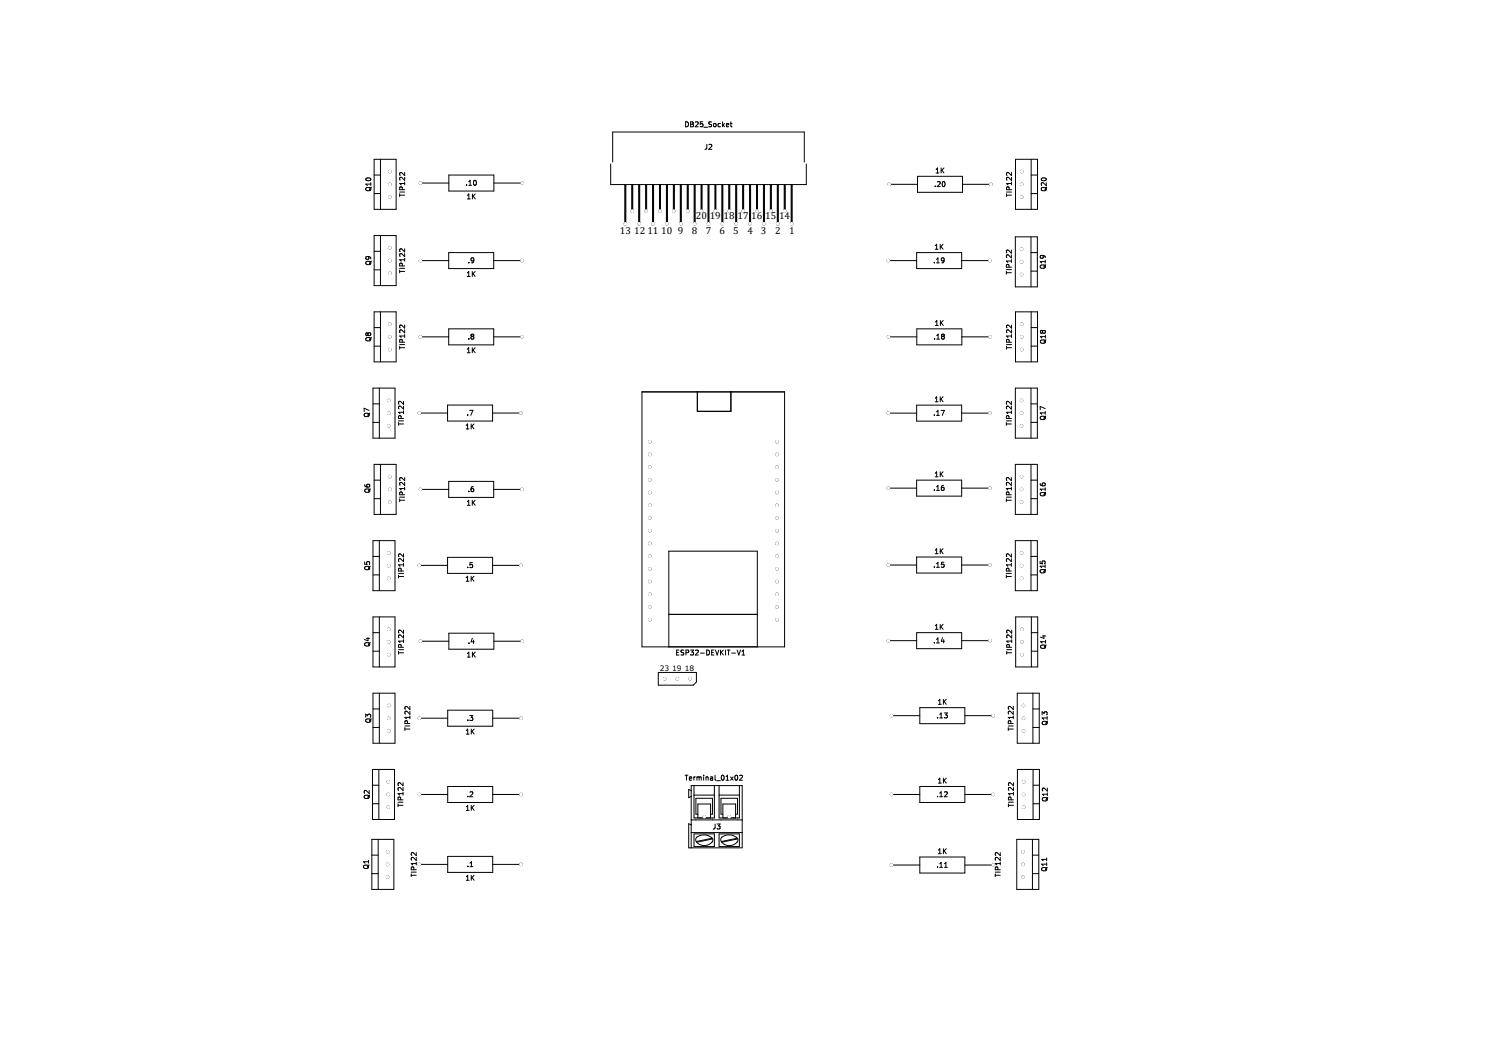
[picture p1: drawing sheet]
<svg xmlns="http://www.w3.org/2000/svg" width="297mm" height="210mm" viewBox="0 0 297 210" stroke-linecap="round" stroke-linejoin="round" font-family="sans-serif">
<defs><g id="words">
<g font-size="2">
<text x="123.9" y="46.7">13</text>
<text x="126.8" y="46.7">12</text>
<text x="129.4" y="46.7">11</text>
<text x="132.2" y="46.7">10</text>
<text x="135.5" y="46.7">9</text>
<text x="138.3" y="46.7">8</text>
<text x="139.1" y="43.8">20</text>
<text x="141.1" y="46.7">7</text>
<text x="141.9" y="43.8">19</text>
<text x="143.8" y="46.7">6</text>
<text x="144.6" y="43.8">18</text>
<text x="146.6" y="46.7">5</text>
<text x="147.4" y="43.8">17</text>
<text x="149.4" y="46.7">4</text>
<text x="150.2" y="43.8">16</text>
<text x="152.1" y="46.7">3</text>
<text x="152.9" y="43.8">15</text>
<text x="154.9" y="46.7">2</text>
<text x="155.7" y="43.8">14</text>
<text x="157.7" y="46.7">1</text>
</g>
<g font-size="1.5">
<text x="131.9" y="134.1">23</text>
<text x="134.3" y="134.1">19</text>
<text x="136.9" y="134.1">18</text>
</g>
</g></defs>
<!-- layer: Layer 1 -->
<g fill="none" stroke="#000" stroke-width=".2">
<path d="M73.2 35.6a.48 .48 0 0 1 .6-.1 .48 .48 0 0 1 .3 .5 .49 .49 0 0 1-.6 .2 .49 .49 0 0 1-.3-.5zM73.3 37.5h.7l.1 .2v.3l-.3 .1h-.5l-.2-.2zM74.1 36.5v.6M74.1 36.8h-1l.3 .3M74.2 37.4l-.3 .5M74.8 31.8h4.4v10h-4.4zM74.8 35h1.2M74.8 38.7h1.2M76 31.8v10M79.9 38.7v.6M79.9 39h1M79.9 38.4h1"/>
<path d="M80 36.8l.2 .1M80.9 34.5v.6l-.7-.6-.3 .2 .1 .3M80.9 35.4v.6l-.7-.6-.3 .2 .1 .4M80.9 37.9h-1l.1-.5h.4v.5M80.9 36.4v.5M80.9 36.7h-1l.1 .1M84 36.6h5.7M89.7 35h9v3.2h-9zM93.3 36.9v.1M93.4 39l.3-.2v1M93.4 39.8h.6M93.7 37h.6"/>
<path d="M93.7 36.3l.3-.3v1M94.4 38.8v1M94.6 39.2l.4 .6M94.7 36.1l.2-.1a.49 .49 0 0 1 .3 .5 .49 .49 0 0 1-.4 .5l-.2-.4zM95 38.8l-.6 .5M98.7 36.6h5.7M122.1 32.8v4.1h39.1v-4.1M124.9 36.9v7.8M125 36.9v7.8M125.1 36.9v7.8M126.3 36.9v5.3M126.4 36.9v5.3"/>
<path d="M126.5 36.9v5.3M127.7 36.9v7.8M127.8 36.9v7.8M127.9 36.9v7.8M129 36.9v5.3M129.1 36.9v5.3M129.2 36.9v5.3M130.4 36.9v7.8M130.5 36.9v7.8M130.6 36.9v7.8M131.8 36.9v5.3M131.9 36.9v5.3"/>
<path d="M132 36.9v5.3M133.2 36.9v7.8M133.3 36.9v7.8M133.4 36.9v7.8M134.6 36.9v5.3M134.7 36.9v5.3M134.8 36.9v5.3M136 36.9v7.8M136.1 36.9v7.8M136.2 36.9v7.8M137 24.3a.5 .5 0 0 1 .6 .5 .5 .5 0 0 1-.6 .5zM137.3 36.9v5.3"/>
<path d="M137.5 36.9v5.3M138 24.8h.4M138 24.3h.4l.2 .2-.2 .3 .2 .3-.2 .2h-.4zM138.7 36.9v7.8M138.8 36.9v7.8M138.9 36.9v7.8M139 24.4l.4-.1 .2 .3-.7 .7h.7M140.1 36.9v5.3M140.2 36.9v5.3M140.3 36.9v5.3M140.5 24.3h-.5l-.1 .5h.5l.1 .4h-.6M140.7 25.4h.8"/>
<path d="M141.3 28.8l-.1 .9-.3 .1M141.5 36.9v7.8M141.6 36.9v7.8M141.7 28.9l.4-.1 .2 .3-.6 .7h.6M141.7 36.9v7.8M142.2 24.4h-.5a.42 .42 0 0 0 .5 .6l-.1 .3h-.4M142.7 24.8h.4l-.1 .5-.3-.1zM142.9 36.9v5.3M143 36.9v5.3M143.1 36.9v5.3M144 24.7h-.4l-.1 .4 .2 .2h.3M144.3 36.9v7.8"/>
<path d="M144.4 36.9v7.8M144.4 24.3v1M144.5 36.9v7.8M144.5 25l.3 .3M144.8 24.7l-.4 .3M145.2 25l.5-.1-.1-.2h-.4v.5l.1 .1h.3M145.7 36.9v5.3M145.8 36.9v5.3M145.9 36.9v5.3M145.9 24.7h.4M146.1 24.3v.9l.2 .1M147 36.9v7.8"/>
<path d="M147.1 36.9v7.8M147.2 36.9v7.8M148.4 36.9v5.3M148.5 36.9v5.3M148.6 36.9v5.3M149.8 36.9v7.8M149.9 36.9v7.8M150 36.9v7.8M151.2 36.9v5.3M151.3 36.9v5.3M151.4 36.9v5.3M152.6 36.9v7.8"/>
<path d="M152.7 36.9v7.8M152.8 36.9v7.8M154 36.9v5.3M154.1 36.9v5.3M154.2 36.9v5.3M155.4 36.9v7.8M155.5 36.9v7.8M155.6 36.9v7.8M156.7 36.9v5.3M156.8 36.9v5.3M156.9 36.9v5.3M158.1 36.9v7.8"/>
<path d="M158.2 36.9v7.8M158.3 36.9v7.8M160.8 32.4v-6h-38.3v6M177.7 36.8h5.7M183.4 35.2h9v3.2h-9zM186.9 37.2v.1M187.1 33.9l.3-.3v1M187.1 34.6h.6M187.5 36.3h.3l.1 .3-.6 .7h.6M187.5 36.3l-.1 .1M188.1 33.6v1M188.2 34l.5 .6"/>
<path d="M188.5 36.3a.49 .49 0 0 1 .4 .5 .49 .49 0 0 1-.4 .4l-.2-.3zM188.7 33.6l-.6 .5M192.4 36.8h5.6M201.2 38.7v.6M201.2 39h1M201.2 38.4h1M202.2 34.5v.6l-.7-.6-.3 .2 .1 .3M202.2 35.4v.6l-.7-.6-.3 .2 .1 .4M202.2 37.9h-1l.1-.5h.3l.1 .5M202.2 36.4v.5M202.2 36.7h-1l.3 .2M203 31.8h4.4v10h-4.4z"/>
<path d="M206.1 35h1.3M206.1 38.7h1.3M206.1 31.8v10M208.2 35.7a.49 .49 0 0 1 .5-.2 .49 .49 0 0 1 .4 .5 .49 .49 0 0 1-.6 .2 .49 .49 0 0 1-.3-.5zM208.2 37.6l.2-.2 .6 .1 .1 .4-.3 .2h-.5l-.2-.2zM209.1 37.6l-.2 .3M209.1 36.5v.6l-.7-.6-.3 .2 .1 .4M209.2 37.4l-.1 .2M73.3 52.3h.7l.1 .2v.2l-.3 .2-.5-.1-.2-.2zM73.5 51.3l.2 .2v.2l-.5 .1-.1-.3 .2-.2h.6l.2 .4M74.2 52.2l-.3 .5M74.8 47.1h4.4v10h-4.4z"/>
<path d="M74.8 50.2h1.2M74.8 53.9h1.2M76 47.1v10M79.9 54v.5M79.9 54.2h1M79.9 53.6h1M80 52l.2 .2M80.4 53.1v-.4l-.4-.1-.1 .5h1M80.9 49.7v.6l-.7-.6-.3 .2 .1 .4M80.9 50.7v.6l-.7-.6-.3 .2 .1 .3M80.9 51.6v.6M80.9 51.9h-1l.1 .1"/>
<path d="M84 52.1h5.7M89.7 50.5h9v3.2h-9zM93.4 55.2h.6M93.4 54.5l.3-.3v1M93.7 52.4v.1M94.4 54.2v1M94.5 54.7l.5 .5M94.7 52l-.2 .1h-.3v-.5l.3-.1 .2 .2v.6l-.5 .2M95 54.2l-.6 .6M98.7 52.1h5.6M177.5 52.1h5.7M183.2 50.5h9v3.2h-9z"/>
<path d="M186.8 52.4v.1M186.9 49.1l.3-.3v1M186.9 49.8h.6M187.2 51.8l.3-.3v1M187.2 52.5h.6M187.9 48.8v1M188.1 49.2l.4 .6M188.5 48.8l-.6 .6M188.7 52l-.2 .1h-.3v-.5l.3-.1 .2 .2v.6l-.5 .2M192.2 52.1h5.7M201.1 54.5h1M201.1 53.9h1"/>
<path d="M201.1 54.2v.6M202.1 52.2h-1l.3 .2M202.1 50v.6l-.7-.6-.3 .2 .1 .3M202.1 50.9v.6l-.7-.6-.3 .2 .1 .4M202.1 53.4h-1l.1-.5h.4l.1 .5M202.1 51.9v.5M202.9 47.3h4.4v10h-4.4zM206.1 50.5h1.2M206.1 54.2h1.2M206.1 47.3v10M208 53h.8l.1 .2v.3l-.3 .1h-.6l-.1-.2zM208.3 51l.2 .2v.3l-.5 .1-.1-.4 .2-.2 .6 .1 .2 .4"/>
<path d="M208.9 52v.6M208.9 52.3h-1l.3 .3M209 52.9l-.3 .5M73.3 67.5h.7l.1 .2v.3l-.3 .1h-.5l-.2-.2zM73.5 66.7l-.2-.2-.2 .4 .2 .2 .2-.2M73.5 66.7l.4-.2 .2 .2-.2 .4-.4-.2M73.5 66.7v.2M74.2 67.4l-.3 .5M74.5 77.6l4.4-.1v10.1h-4.4zM74.8 62.3h4.4v10h-4.4zM74.8 65.5h1.2M74.8 69.2h1.2"/>
<path d="M75.8 77.5v10.1M76 62.3v10M79.9 69.2v.6M79.9 69.5h1M79.9 68.9h1M80 67.2l.2 .2M80.9 65v.6l-.7-.6-.3 .1 .1 .4M80.9 65.9v.6l-.7-.6-.3 .2 .1 .4M80.9 68.4h-1l.1-.5h.4v.5M80.9 66.9v.5M80.9 67.1h-1l.1 .1M84 67.3h5.7"/>
<path d="M89.7 65.7h9v3.2h-9zM93.4 70.5h.6M93.4 69.8l.3-.3v1M93.7 67.7v.1M94.3 67.2h.2M94.3 67.2l-.2 .4 .4 .2 .2-.2-.2-.4M94.3 67.2l-.2-.2 .4-.2 .2 .2-.2 .2M94.4 69.5v1M94.5 69.9l.5 .6M95 69.5l-.6 .6M98.7 67.3h5.6M128.3 78.3h28.5v51h-28.5z"/>
<path d="M139.4 78.3v3.9h6.7v-3.9M177.6 67.3h5.6M183.2 65.7h9v3.2h-9zM186.8 67.7v.1M186.9 79.6l.3-.3v1M187 64.3l.2-.3v1M187 65h.5M187.2 67.1l.3-.3v1M187.2 67.8h.6M187.9 79.3v1M188 64v1M188.1 79.7l.4 .6"/>
<path d="M188.1 64.5l.4 .5M188.4 67.2h.1M188.4 67.2l-.2 .4 .3 .2 .2-.2-.2-.4M188.4 67.2l-.2-.2 .3-.2 .2 .2-.2 .2M188.5 79.3l-.6 .6M188.5 64l-.5 .6M192.2 67.3h5.7M201.2 69.2v.6M201.2 69.5h1M201.2 68.9h1M202.2 68.4h-1l.1-.5h.3l.1 .5M202.2 67.1h-1l.3 .3"/>
<path d="M202.2 65.9v.6l-.7-.6-.3 .2 .1 .4M202.2 65v.6l-.7-.6-.3 .1 .1 .4M202.2 66.9v.5M202.9 77.6l4.4-.1v10.1h-4.4zM203 62.3h4.4v10h-4.4zM206.1 77.6v10M206.1 65.5h1.3M206.1 69.2h1.3M206.1 62.3v10M208 68.1l.3-.2 .5 .1 .1 .4-.3 .2-.5-.1-.2-.1zM208.4 66.2l.2-.2 .3 .2-.1 .4-.4-.2M208.4 66.2v.2"/>
<path d="M208.4 66.2l-.2-.2-.3 .2 .2 .4 .3-.2M208.9 68.1l-.2 .3M208.9 67v.5M208.9 67.3h-1l.3 .2M209 67.9l-.1 .2M72.8 82.7l.3-.1h.5l.2 .4-.4 .2h-.5l-.1-.2zM72.9 96.8l.2 .5h.6l.2-.2-.1-.3h-.5v.3l.2 .2M73 97.8h.8l.1 .1v.3l-.3 .2-.6-.1-.1-.2zM73.8 82l-1-.4v.6M73.9 82.5l-.4 .6M74 97.7l-.3 .5M74.5 80.7h1.3"/>
<path d="M74.5 84.4h1.3M74.8 92.8h4.4v10h-4.4zM74.8 95.9h1.2M74.8 99.6h1.2M76 92.8v10M79.7 84.4v.6M79.7 84.7h1M79.7 84.1h1M79.9 99.7v.5M79.9 100h1M79.9 99.3h1M80 97.7l.2 .2"/>
<path d="M80.2 83.6l-.1-.5h-.4v.5h1M80.7 80.2v.6l-.8-.6-.2 .2v.4M80.7 81.1v.7l-.8-.7-.2 .2v.4M80.7 82.1v.6M80.7 82.4h-1l.2 .3M80.9 95.4v.7l-.7-.7-.3 .2 .1 .4M80.9 96.4v.6l-.7-.6-.3 .2 .1 .4M80.9 98.9h-1l.1-.6 .4 .1v.5M80.9 97.3v.6M80.9 97.6h-1l.1 .1M83.8 82.5h5.7M84 97.8h5.7"/>
<path d="M89.5 80.9h9v3.2h-9zM89.7 96.2h9v3.2h-9zM93.2 85.7h.5M93.2 85l.3-.3v1M93.5 82.9v.1M93.7 98.1v.1M93.9 82h.6l-.4 1M94.2 84.7v1M94.3 85.1l.4 .6M94.4 100v1M94.6 97.2l-.4 .3-.1 .6 .2 .1 .4-.1-.1-.4-.3-.1-.2 .2M94.7 84.7l-.5 .6"/>
<path d="M95 100l-.6 .5M98.5 82.5h5.6M98.7 97.8h5.6M177.5 82.6h5.7M177.5 97.5h5.7M183.2 80.9h9v3.2l-9 .1zM183.2 95.9h9v3.2h-9zM186.8 82.9v.1M186.8 97.9v.1M186.9 94.6l.3-.3v1M186.9 80.3h.6M186.9 95.3h.6"/>
<path d="M187.2 82.3l.3-.3v1M187.2 97.3l.3-.3v1M187.2 83h.6M187.2 98h.6M187.9 94.3v1M188.1 94.7l.4 .6M188.1 82h.7l-.5 1M188.5 94.3l-.6 .5M188.6 97l-.4 .2-.1 .6 .2 .2 .4-.1-.1-.5h-.3l-.2 .2M192.2 82.6h5.7M192.2 97.5h5.7M201.1 100h1"/>
<path d="M201.1 99.3h1M201.1 84.7h1M201.1 84.1h1M201.1 84.4v.6M201.1 99.7v.5M201.7 83.6l-.1-.5h-.4l-.1 .5h1M202.1 80.2v.6l-.7-.6-.3 .2 .1 .4M202.1 81.1v.7l-.7-.7-.3 .2 .1 .4M202.1 95.4v.7l-.7-.7-.3 .2 .1 .4M202.1 96.4v.6l-.7-.6-.3 .2 .1 .4M202.1 98.9h-1l.1-.6 .4 .1 .1 .5M202.1 82.1v.6"/>
<path d="M202.1 97.3v.6M202.1 97.6h-1l.3 .3M202.1 82.4h-1l.3 .3M202.9 92.8h4.4v10h-4.4zM206.1 95.9h1.2M206.1 99.6h1.2M206.1 80.7h1.2M206.1 84.4h1.2M206.1 92.8v10M207.9 96.6l.2 .4 .6 .1 .2-.2-.1-.3h-.5v.3l.2 .2M208 98.6l.2-.2 .6 .1 .1 .3-.3 .3-.6-.1-.1-.2zM208 83.2h.8l.1 .2v.3l-.3 .1h-.6l-.1-.2z"/>
<path d="M208.9 81.6l-1-.4v.7M208.9 82.2v.6M208.9 97.5v.5M208.9 97.7h-1l.3 .3M208.9 82.5h-1l.3 .3M209 83.1l-.3 .5M209 98.4l-.3 .5M72.9 112.3v.4l.5 .1-.1-.5h.5v.5M73 113.2h.7l.2 .2-.1 .3-.3 .1h-.5l-.1-.2zM74 113.1l-.4 .5M74.5 108h4.4v10h-4.4zM74.5 111.2h1.3"/>
<path d="M74.5 114.9h1.3M75.8 108v10M79.7 114.9v.6M79.7 115.2h1M79.7 114.6h1M80.2 114.1l-.1-.5h-.4v.5h1M80.7 110.7v.6l-.8-.6-.2 .2v.3M80.7 111.6v.6l-.8-.6-.2 .2v.4M80.7 112.6v.5M80.7 112.9h-1l.2 .2M83.8 113h5.7M89.5 111.4h9v3.2h-9z"/>
<path d="M93.2 116.1h.5M93.2 115.4l.3-.3v1M93.4 101h.6M93.4 100.3l.3-.3v1M93.5 113.3v.1M94.2 115.1v1M94.3 115.6l.4 .5M94.4 112.4h-.4l-.1 .5h.5v.4h-.5M94.5 100.4l.5 .6M94.7 115.1l-.5 .6M98.5 113h5.6M177.5 112.9h5.7"/>
<path d="M183.2 111.3h9v3.2h-9zM186.8 113.3v.1M186.9 109.9l.3-.3v1M186.9 110.6h.6M187.2 112.6l.3-.2v1M187.2 113.4h.6M187.9 109.6v1M188.1 110.1l.4 .5M188.5 109.6l-.6 .6M188.7 112.4h-.5l-.1 .4h.5l.1 .5h-.6M192.2 112.9h5.7M201.1 115.2h1"/>
<path d="M201.1 114.6h1M201.1 114.9v.6M201.7 114.1l-.1-.5h-.4l-.1 .5h1M202.1 110.7v.6l-.7-.6-.3 .2 .1 .3M202.1 111.6v.6l-.7-.6-.3 .2 .1 .4M202.1 112.6v.5M202.1 112.9h-1l.3 .2M202.9 108h4.4v10h-4.4zM206.1 111.2h1.2M206.1 114.9h1.2M206.1 108v10M73 128.5h.7l.2 .2-.1 .2-.3 .2-.5-.1-.1-.2z"/>
<path d="M73.2 127.6h.7M73.5 127.4v.6l-.7-.2M74 128.4l-.4 .5M74.5 123.3h4.4v10h-4.4zM74.5 138.5h4.4v10h-4.4zM74.5 126.4h1.3M74.5 130.1h1.3M75.8 123.3v10M75.8 138.5v10M79.7 130.2v.5M79.7 130.4h1M79.7 129.8h1"/>
<path d="M80.2 129.3l-.1-.4-.4-.1v.5h1M80.7 125.9v.6l-.8-.6-.2 .2v.4M80.7 126.9v.6l-.8-.6-.2 .2v.3M80.7 128.1h-1l.2 .3M80.7 127.8v.6M84 128.1h5.7M89.7 126.5h9v3.2h-9zM93.4 130.6l.3-.3v1M93.4 131.3h.6M93.7 128.5v.1M94.4 127.5l-.2 .7h.6M94.4 130.3v1"/>
<path d="M94.6 130.7l.4 .6M94.6 127.9v.7M95 130.3l-.6 .6M98.7 128.1h5.7M131.6 134.4h7.6v1.9l-.6 .6h-7zM133.7 122.8h17.7M135.2 130.4h.4M135.7 129.9h-.5v1h.5M136.7 129.9l-.6 .1a.42 .42 0 0 0 .5 .5v.3h-.5M137.1 130.4h.5v-.4l-.5-.1v1M138 129.9h.6l-.3 .4 .3 .1v.3l-.2 .2-.4-.1M139 130l.4-.1 .2 .3-.6 .7h.6"/>
<path d="M140 130.5h.8M141.2 129.9a.5 .5 0 0 1 .6 .5 .5 .5 0 0 1-.6 .5zM142.2 130.4h.4M142.7 129.9h-.5v1h.5M143.7 129.9l-.4 1-.3-1M144 129.9v1M144.1 130.3l.5 .6M144.6 129.9l-.6 .6M145 129.9v1M145.3 129.9h.6M145.6 129.9v1M146.2 130.5h.8"/>
<path d="M148 129.9l-.3 1-.4-1M148.3 130.2l.3-.3v1M148.3 130.9h.6M151.4 129.3v-19.2h-17.7v19.2M177.5 128h5.7M183.2 126.4h9v3.2h-9zM186.8 128.4v.1M186.9 125l.3-.2v1M186.9 125.8h.6M187.2 127.8l.3-.3v1M187.2 128.5h.6M187.9 124.8v1"/>
<path d="M188.1 125.2l.4 .6M188.4 127.4l-.3 .7h.7M188.5 124.8l-.6 .5M188.6 139.7v1M188.6 127.8v.7M189.1 139.7l-.5 .6M192.2 128h5.7M201.2 130.2v.5M201.2 130.4h1M201.2 129.8h1M201.7 129.3v-.4l-.4-.1-.1 .5h1M202.2 128.1h-1l.3 .3"/>
<path d="M202.2 126.9v.6l-.7-.6-.3 .2 .1 .3M202.2 125.9v.6l-.7-.6-.3 .2 .1 .4M202.2 127.8v.6M203 123.3h4.4v10h-4.4zM203.3 138.5h4.4v10h-4.4zM206.1 126.4h1.3M206.1 130.1h1.3M206.1 123.3v10M206.4 138.5v10M208.1 128.9h.7l.2 .2-.1 .3-.3 .2-.5-.1-.1-.2zM208.3 127.1h.7M208.6 126.9v.7l-.7-.3"/>
<path d="M209 127.9v.6M209 128.2h-1l.3 .3M209.1 128.8l-.4 .6M72.8 159l.3-.1h.5l.2 .4-.3 .3-.6-.1-.1-.2zM73.1 143.3v-.6l.4 .3 .2-.3 .3 .1v.5M73.1 143.8l.3-.1h.6l.1 .4-.3 .2h-.6l-.1-.2zM73.8 157.9v.7l-.7-.7-.3 .2 .1 .4M73.9 158.8l-.4 .6M74.2 143.6l-.3 .5M74.4 156.9h1.3M74.4 153.8h4.4v9.9h-4.4zM74.5 141.7h1.3"/>
<path d="M74.5 145.4h1.3M75.7 153.8v9.9M80.1 159.8l-.1-.5h-.4v.5h1M80.6 158.6h-1l.2 .3M80.6 157.3v.7l-.8-.7-.2 .2v.4M80.6 156.4v.6l-.8-.6-.2 .2v.4M80.6 158.3v.6M80.9 145.4v.6M80.9 145.7h1M80.9 145.1h1M81.4 144.6v-.5h-.4l-.1 .5h1M81.9 143.3h-1l.3 .3"/>
<path d="M81.9 141.2v.6l-.7-.6-.3 .1 .1 .4M81.9 142.1v.6l-.7-.6-.3 .2 .1 .4M81.9 143.1v.5M83.8 143.5h5.7M83.8 158.8h5.7M89.5 141.9h9v3.2h-9zM89.5 157.2h9v3.1h-9zM93.2 146.7h.6M93.2 146l.3-.3v1M93.5 143.9v.1M93.5 159.1v.1M93.9 143h.6l-.3 .3 .3 .1v.5h-.6"/>
<path d="M93.9 158.3l.4-.1 .2 .3-.6 .7h.6M94.2 145.7v1M94.3 146.1l.5 .6M94.8 145.7l-.6 .6M98.5 143.5h5.6M98.5 158.8h5.6M136.9 154.9h.6M137.2 154.9v1M138.1 158l-.5-.3v1.7l.5-.3M138.3 155.5l-.2-.3-.3 .2v.5h.4M138.3 155.5l-.5 .1M138.7 155.2v.7"/>
<path d="M138.7 157v6.4h4.1v-6.4M138.7 158.9h4.1M139 155.2l-.3 .2M139.3 155.3l.3-.1 .1 .2M139.3 155.2v.7M139.7 155.4l.2-.2 .2 .1 .1 .6M139.7 155.4v.5M140.6 154.9v.1M140.6 155.2v.7M141.1 155.3h.4v.6M141.1 155.2v.7M142 155.3h.4v.6"/>
<path d="M142.4 155.5l-.4 .1v.2l.1 .1h.3M142.9 154.9v.9l.2 .1M143.2 156h.8M143.7 158.9h4.1M144.3 154.9h.1a.49 .49 0 0 1 .3 .5 .49 .49 0 0 1-.4 .5l-.1-.6zM145.1 155.9h.6M145.1 155.2l.3-.3v1M146 155.2l.5 .7M146.5 155.2l-.5 .7M147 154.9h.1a.49 .49 0 0 1 .4 .5 .49 .49 0 0 1-.5 .5l-.1-.4zM147.8 157v6.4h-4.1v-6.4M147.8 155l.4-.1 .2 .3-.6 .7h.6"/>
<path d="M178.2 143h5.6M178.2 158.8h5.6M183.8 141.4h9v3.2h-9zM183.8 157.2h9v3.1h-9zM187.4 143.4v.1M187.4 159.1v.1M187.6 140l.2-.3v1M187.6 155.8l.2-.3v1M187.6 140.7h.5M187.6 156.5h.5M187.8 142.7l.3-.2v1M187.8 158.5l.3-.3v1"/>
<path d="M187.8 143.5h.6M187.8 159.2h.6M188.6 155.5v1M188.7 140.2l.4 .5M188.7 155.9l.4 .6M188.7 142.5h.6l-.3 .3 .3 .1v.4l-.1 .2-.5-.1M188.8 158.3l.4-.1 .1 .3-.6 .7h.6M189.1 155.5l-.5 .6M192.8 143h5.7M192.8 158.8h5.7M201.5 145.4v.6M201.5 145.7h1"/>
<path d="M201.5 145.1h1M202 144.6v-.5h-.4l-.1 .5h1M202.1 159.8l-.1-.5h-.4v.5h1M202.5 143.3h-1l.3 .3M202.5 142.1v.6l-.7-.6-.3 .2 .1 .4M202.5 141.2v.6l-.7-.6-.3 .1 .1 .4M202.5 143.1v.5M202.6 156.4v.6l-.8-.6-.2 .2v.4M202.6 157.3v.7l-.8-.7-.2 .2v.4M202.6 158.3v.6M202.6 158.6h-1l.2 .3M203.3 153.8h4.4v9.9l-4.4 .1z"/>
<path d="M206.4 141.7h1.3M206.4 145.4h1.3M206.5 156.9h1.2M206.5 153.8v10M208.3 142.8v-.6l.4 .4 .2-.4 .3 .1v.5M208.4 159.5l.3-.1h.5l.1 .4-.3 .2h-.5l-.2-.2zM208.6 144.1l-.3 .2v.4l.3 .1 .5-.1 .2-.1-.1-.3-.6-.2M209.3 159.5l-.2 .3M209.3 143.5h-1l.3 .2M209.3 143.2v.5M209.3 157.5v.6l-.7-.6-.3 .2 .1 .3M209.3 158.4v.6"/>
<path d="M209.3 158.7h-1l.3 .3M209.4 144.1l-.4 .5M209.4 159.3l-.1 .2M72.8 172.9h.7l.2 .2-.1 .3-.3 .1h-.5l-.1-.2zM73.7 171.9v.6M73.7 172.2h-1l.2 .3M73.8 172.8l-.4 .5M74.3 167.7h4.4v10h-4.4zM74.3 170.9h1.3M74.3 174.6h1.3M74.4 160.6h1.3M75.6 167.7v10"/>
<path d="M79.6 160.6v.6M79.6 160.9h1M79.6 160.3h1M82.2 174.6v.6M82.2 174.9h1M82.2 174.3h1M82.7 173.8v-.5h-.4l-.1 .5h1M83.2 170.4v.6l-.7-.6-.3 .2 .1 .3M83.2 171.3v.6l-.7-.6-.3 .2 .1 .4M83.2 172.3v.5M83.2 172.6h-1l.3 .2M83.8 172.7h5.7"/>
<path d="M89.5 171.1h9v3.2h-9zM93.2 175.9h.6M93.2 161.9h.6M93.2 161.2l.3-.3v1M93.2 175.2l.3-.3v1M93.5 173.1v.1M93.9 173.2h.6M93.9 172.5l.3-.3v1M94.2 160.9v1M94.2 174.9v1M94.3 175.3l.5 .6M94.3 161.4l.5 .5"/>
<path d="M94.8 174.9l-.6 .6M94.8 160.9l-.6 .6M98.5 172.7h5.6M138.1 164.8l-.5-.2v4.8h10.7v-12.4h-10.2v12.4M138.1 166.4h10.2M138.1 163.8h10.2M138.7 166.6h4.1v2.6h-4.1zM139.2 167.3a2.44 2.44 0 0 1 3 .1M139.3 167.3a.69 .69 0 0 0-.1 .9 2.05 2.05 0 0 0 3.2 0M139.5 162.7h-.4v-3.2h3.3v3.2h-.4M139.5 163.4v-2.7h2.5v2.7M142.2 167.3l.3 .5-.2 .5"/>
<path d="M142.2 167.5l-3 .6M142.4 167.6l-3.1 .7M142.9 164.6v.9l-.4 .1M143.3 164.6h.6l-.3 .4 .3 .1v.4l-.2 .1h-.4M143.7 166.6h4.1v2.6h-4.1zM144.2 167.3a2.44 2.44 0 0 1 3 .1l.3 .4-.2 .5M144.3 167.3a.68 .68 0 0 0-.1 .9M144.5 162.7h-.4v-3.2h3.3v3.2h-.4M144.5 163.4v-2.7h2.5v2.7M147.2 167.5l-3 .6M147.4 167.6l-3.1 .7M147.4 168.2a2.06 2.06 0 0 1-3.2 .1"/>
<path d="M178.2 172.8h5.6M183.8 171.2h9v3.2h-9zM187.4 173.2v.1M187.6 169.9l.2-.3v1M187.6 170.6h.5M187.8 172.6l.3-.3v1M187.8 173.3h.6M188.6 169.6v1M188.7 170l.4 .6M188.8 172.6l.3-.3v1M188.8 173.3h.5M189.1 169.6l-.5 .6"/>
<path d="M192.8 172.8h5.7M198.9 174.9h1M198.9 174.3h1M198.9 174.6v.6M199.4 173.8v-.5h-.4l-.1 .5h1M199.9 172.6h-1l.3 .2M199.9 171.3v.6l-.7-.6-.3 .2 .1 .4M199.9 170.4v.6l-.7-.6-.3 .2 .1 .3M199.9 172.3v.5M201.6 160.9h1M201.6 160.3h1M201.6 160.6v.6"/>
<path d="M203.2 167.7h4.4v10h-4.4zM206.3 170.9h1.3M206.3 174.6h1.3M206.3 167.7v10M206.5 160.6h1.2M208.2 173.5l.3-.2 .6 .1 .1 .4-.3 .2h-.6l-.1-.2zM209.2 172.7h-1l.3 .3M209.2 171.4v.6M209.2 172.4v.6M209.2 171.7h-1l.3 .3M209.3 173.3l-.3 .5"/>
<circle cx="77.9" cy="36.8" r=".25"/>
<circle cx="77.9" cy="34.3" r=".25"/>
<circle cx="77.9" cy="39.4" r=".25"/>
<circle cx="84" cy="36.6" r=".25"/>
<circle cx="104.4" cy="36.6" r=".25"/>
<circle cx="177.7" cy="36.8" r=".25"/>
<circle cx="198" cy="36.8" r=".25"/>
<circle cx="204.2" cy="34.3" r=".25"/>
<circle cx="204.2" cy="39.4" r=".25"/>
<circle cx="204.2" cy="36.8" r=".25"/>
<circle cx="77.9" cy="54.6" r=".25"/>
<circle cx="77.9" cy="52.1" r=".25"/>
<circle cx="77.9" cy="49.5" r=".25"/>
<circle cx="84" cy="52.1" r=".25"/>
<circle cx="104.3" cy="52.1" r=".25"/>
<circle cx="125" cy="44.7" r=".25"/>
<circle cx="126.4" cy="42.2" r=".25"/>
<circle cx="127.8" cy="44.7" r=".25"/>
<circle cx="129.1" cy="42.2" r=".25"/>
<circle cx="130.5" cy="44.7" r=".25"/>
<circle cx="131.9" cy="42.2" r=".25"/>
<circle cx="133.3" cy="44.7" r=".25"/>
<circle cx="134.7" cy="42.2" r=".25"/>
<circle cx="136.1" cy="44.7" r=".25"/>
<circle cx="137.4" cy="42.2" r=".25"/>
<circle cx="138.8" cy="44.7" r=".25"/>
<circle cx="140.2" cy="42.2" r=".25"/>
<circle cx="141.6" cy="44.7" r=".25"/>
<circle cx="143" cy="42.2" r=".25"/>
<circle cx="144.4" cy="44.7" r=".25"/>
<circle cx="145.8" cy="42.2" r=".25"/>
<circle cx="147.1" cy="44.7" r=".25"/>
<circle cx="148.5" cy="42.2" r=".25"/>
<circle cx="149.9" cy="44.7" r=".25"/>
<circle cx="151.3" cy="42.2" r=".25"/>
<circle cx="152.7" cy="44.7" r=".25"/>
<circle cx="154.1" cy="42.2" r=".25"/>
<circle cx="155.5" cy="44.7" r=".25"/>
<circle cx="156.8" cy="42.2" r=".25"/>
<circle cx="158.2" cy="44.7" r=".25"/>
<circle cx="177.5" cy="52.1" r=".25"/>
<circle cx="197.9" cy="52.1" r=".25"/>
<circle cx="204.2" cy="49.8" r=".25"/>
<circle cx="204.2" cy="52.3" r=".25"/>
<circle cx="204.2" cy="54.9" r=".25"/>
<circle cx="77.9" cy="67.3" r=".25"/>
<circle cx="77.9" cy="69.9" r=".25"/>
<circle cx="77.9" cy="64.8" r=".25"/>
<circle cx="84" cy="67.3" r=".25"/>
<circle cx="104.3" cy="67.3" r=".25"/>
<circle cx="177.6" cy="67.3" r=".25"/>
<circle cx="197.9" cy="67.3" r=".25"/>
<circle cx="204.2" cy="67.3" r=".25"/>
<circle cx="204.2" cy="69.9" r=".25"/>
<circle cx="204.2" cy="64.8" r=".25"/>
<circle cx="77.7" cy="80" r=".25"/>
<circle cx="77.7" cy="82.6" r=".25"/>
<circle cx="77.7" cy="85.1" r=".25"/>
<circle cx="77.9" cy="97.8" r=".25"/>
<circle cx="77.9" cy="95.3" r=".25"/>
<circle cx="83.8" cy="82.5" r=".25"/>
<circle cx="84" cy="97.8" r=".25"/>
<circle cx="104.1" cy="82.5" r=".25"/>
<circle cx="104.3" cy="97.8" r=".25"/>
<circle cx="129.9" cy="98.4" r=".25"/>
<circle cx="129.9" cy="90.8" r=".25"/>
<circle cx="129.9" cy="95.9" r=".25"/>
<circle cx="129.9" cy="93.3" r=".25"/>
<circle cx="129.9" cy="88.3" r=".25"/>
<circle cx="155.3" cy="98.4" r=".25"/>
<circle cx="155.3" cy="93.3" r=".25"/>
<circle cx="155.3" cy="90.8" r=".25"/>
<circle cx="155.3" cy="88.3" r=".25"/>
<circle cx="155.3" cy="95.9" r=".25"/>
<circle cx="177.5" cy="82.6" r=".25"/>
<circle cx="177.5" cy="97.5" r=".25"/>
<circle cx="197.9" cy="82.6" r=".25"/>
<circle cx="197.9" cy="97.5" r=".25"/>
<circle cx="204.2" cy="82.6" r=".25"/>
<circle cx="204.2" cy="97.8" r=".25"/>
<circle cx="204.2" cy="80" r=".25"/>
<circle cx="204.2" cy="85.1" r=".25"/>
<circle cx="204.2" cy="95.3" r=".25"/>
<circle cx="77.7" cy="115.6" r=".25"/>
<circle cx="77.7" cy="113" r=".25"/>
<circle cx="77.7" cy="110.5" r=".25"/>
<circle cx="77.9" cy="100.3" r=".25"/>
<circle cx="83.8" cy="113" r=".25"/>
<circle cx="104.1" cy="113" r=".25"/>
<circle cx="129.9" cy="103.5" r=".25"/>
<circle cx="129.9" cy="101" r=".25"/>
<circle cx="129.9" cy="108.6" r=".25"/>
<circle cx="129.9" cy="106" r=".25"/>
<circle cx="129.9" cy="118.7" r=".25"/>
<circle cx="129.9" cy="113.7" r=".25"/>
<circle cx="129.9" cy="111.1" r=".25"/>
<circle cx="129.9" cy="116.2" r=".25"/>
<circle cx="155.3" cy="101" r=".25"/>
<circle cx="155.3" cy="103.5" r=".25"/>
<circle cx="155.3" cy="108.6" r=".25"/>
<circle cx="155.3" cy="118.7" r=".25"/>
<circle cx="155.3" cy="106" r=".25"/>
<circle cx="155.3" cy="111.1" r=".25"/>
<circle cx="155.3" cy="116.2" r=".25"/>
<circle cx="155.3" cy="113.7" r=".25"/>
<circle cx="177.5" cy="112.9" r=".25"/>
<circle cx="197.9" cy="112.9" r=".25"/>
<circle cx="204.2" cy="100.3" r=".25"/>
<circle cx="204.2" cy="115.6" r=".25"/>
<circle cx="204.2" cy="113" r=".25"/>
<circle cx="204.2" cy="110.5" r=".25"/>
<circle cx="77.7" cy="130.8" r=".25"/>
<circle cx="77.7" cy="128.3" r=".25"/>
<circle cx="77.7" cy="125.7" r=".25"/>
<circle cx="84" cy="128.1" r=".25"/>
<circle cx="104.4" cy="128.1" r=".25"/>
<circle cx="129.9" cy="121.3" r=".25"/>
<circle cx="129.9" cy="123.8" r=".25"/>
<circle cx="132.8" cy="135.6" r=".25"/>
<circle cx="135.4" cy="135.6" r=".25"/>
<circle cx="137.9" cy="135.6" r=".25"/>
<circle cx="155.3" cy="121.3" r=".25"/>
<circle cx="155.3" cy="123.8" r=".25"/>
<circle cx="177.5" cy="128" r=".25"/>
<circle cx="197.9" cy="128" r=".25"/>
<circle cx="204.3" cy="130.8" r=".25"/>
<circle cx="204.3" cy="128.3" r=".25"/>
<circle cx="204.3" cy="125.7" r=".25"/>
<circle cx="77.6" cy="156.2" r=".25"/>
<circle cx="77.6" cy="158.7" r=".25"/>
<circle cx="77.7" cy="143.5" r=".25"/>
<circle cx="77.7" cy="141" r=".25"/>
<circle cx="77.7" cy="146" r=".25"/>
<circle cx="83.8" cy="143.5" r=".25"/>
<circle cx="83.8" cy="158.7" r=".25"/>
<circle cx="104.1" cy="143.5" r=".25"/>
<circle cx="104.1" cy="158.7" r=".25"/>
<circle cx="178.2" cy="158.7" r=".25"/>
<circle cx="178.2" cy="143" r=".25"/>
<circle cx="198.5" cy="158.7" r=".25"/>
<circle cx="198.5" cy="143" r=".25"/>
<circle cx="204.6" cy="143.5" r=".25"/>
<circle cx="204.6" cy="141" r=".25"/>
<circle cx="204.6" cy="146" r=".25"/>
<circle cx="204.6" cy="156.2" r=".25"/>
<circle cx="204.6" cy="158.7" r=".25"/>
<circle cx="77.5" cy="175.3" r=".25"/>
<circle cx="77.5" cy="172.7" r=".25"/>
<circle cx="77.5" cy="170.2" r=".25"/>
<circle cx="77.6" cy="161.3" r=".25"/>
<circle cx="83.8" cy="172.7" r=".25"/>
<circle cx="104.1" cy="172.7" r=".25"/>
<circle cx="140.8" cy="163.2" r=".25"/>
<circle cx="145.8" cy="163.2" r=".25"/>
<circle cx="178.2" cy="172.8" r=".25"/>
<circle cx="198.5" cy="172.8" r=".25"/>
<circle cx="204.5" cy="175.3" r=".25"/>
<circle cx="204.5" cy="172.7" r=".25"/>
<circle cx="204.5" cy="170.2" r=".25"/>
<circle cx="204.6" cy="161.3" r=".25"/>
</g>
<g fill="#000">
<circle cx="77.9" cy="36.8" r=".25"/>
<circle cx="77.9" cy="34.3" r=".25"/>
<circle cx="77.9" cy="39.4" r=".25"/>
<circle cx="84" cy="36.6" r=".25"/>
<circle cx="104.4" cy="36.6" r=".25"/>
<circle cx="177.7" cy="36.8" r=".25"/>
<circle cx="198" cy="36.8" r=".25"/>
<circle cx="204.2" cy="34.3" r=".25"/>
<circle cx="204.2" cy="39.4" r=".25"/>
<circle cx="204.2" cy="36.8" r=".25"/>
<circle cx="77.9" cy="54.6" r=".25"/>
<circle cx="77.9" cy="52.1" r=".25"/>
<circle cx="77.9" cy="49.5" r=".25"/>
<circle cx="84" cy="52.1" r=".25"/>
<circle cx="104.3" cy="52.1" r=".25"/>
<circle cx="125" cy="44.7" r=".25"/>
<circle cx="126.4" cy="42.2" r=".25"/>
<circle cx="127.8" cy="44.7" r=".25"/>
<circle cx="129.1" cy="42.2" r=".25"/>
<circle cx="130.5" cy="44.7" r=".25"/>
<circle cx="131.9" cy="42.2" r=".25"/>
<circle cx="133.3" cy="44.7" r=".25"/>
<circle cx="134.7" cy="42.2" r=".25"/>
<circle cx="136.1" cy="44.7" r=".25"/>
<circle cx="137.4" cy="42.2" r=".25"/>
<circle cx="138.8" cy="44.7" r=".25"/>
<circle cx="140.2" cy="42.2" r=".25"/>
<circle cx="141.6" cy="44.7" r=".25"/>
<circle cx="143" cy="42.2" r=".25"/>
<circle cx="144.4" cy="44.7" r=".25"/>
<circle cx="145.8" cy="42.2" r=".25"/>
<circle cx="147.1" cy="44.7" r=".25"/>
<circle cx="148.5" cy="42.2" r=".25"/>
<circle cx="149.9" cy="44.7" r=".25"/>
<circle cx="151.3" cy="42.2" r=".25"/>
<circle cx="152.7" cy="44.7" r=".25"/>
<circle cx="154.1" cy="42.2" r=".25"/>
<circle cx="155.5" cy="44.7" r=".25"/>
<circle cx="156.8" cy="42.2" r=".25"/>
<circle cx="158.2" cy="44.7" r=".25"/>
<circle cx="177.5" cy="52.1" r=".25"/>
<circle cx="197.9" cy="52.1" r=".25"/>
<circle cx="204.2" cy="49.8" r=".25"/>
<circle cx="204.2" cy="52.3" r=".25"/>
<circle cx="204.2" cy="54.9" r=".25"/>
<circle cx="77.9" cy="67.3" r=".25"/>
<circle cx="77.9" cy="69.9" r=".25"/>
<circle cx="77.9" cy="64.8" r=".25"/>
<circle cx="84" cy="67.3" r=".25"/>
<circle cx="104.3" cy="67.3" r=".25"/>
<circle cx="177.6" cy="67.3" r=".25"/>
<circle cx="197.9" cy="67.3" r=".25"/>
<circle cx="204.2" cy="67.3" r=".25"/>
<circle cx="204.2" cy="69.9" r=".25"/>
<circle cx="204.2" cy="64.8" r=".25"/>
<circle cx="77.7" cy="80" r=".25"/>
<circle cx="77.7" cy="82.6" r=".25"/>
<circle cx="77.7" cy="85.1" r=".25"/>
<circle cx="77.9" cy="97.8" r=".25"/>
<circle cx="77.9" cy="95.3" r=".25"/>
<circle cx="83.8" cy="82.5" r=".25"/>
<circle cx="84" cy="97.8" r=".25"/>
<circle cx="104.1" cy="82.5" r=".25"/>
<circle cx="104.3" cy="97.8" r=".25"/>
<circle cx="129.9" cy="98.4" r=".25"/>
<circle cx="129.9" cy="90.8" r=".25"/>
<circle cx="129.9" cy="95.9" r=".25"/>
<circle cx="129.9" cy="93.3" r=".25"/>
<circle cx="129.9" cy="88.3" r=".25"/>
<circle cx="155.3" cy="98.4" r=".25"/>
<circle cx="155.3" cy="93.3" r=".25"/>
<circle cx="155.3" cy="90.8" r=".25"/>
<circle cx="155.3" cy="88.3" r=".25"/>
<circle cx="155.3" cy="95.9" r=".25"/>
<circle cx="177.5" cy="82.6" r=".25"/>
<circle cx="177.5" cy="97.5" r=".25"/>
<circle cx="197.9" cy="82.6" r=".25"/>
<circle cx="197.9" cy="97.5" r=".25"/>
<circle cx="204.2" cy="82.6" r=".25"/>
<circle cx="204.2" cy="97.8" r=".25"/>
<circle cx="204.2" cy="80" r=".25"/>
<circle cx="204.2" cy="85.1" r=".25"/>
<circle cx="204.2" cy="95.3" r=".25"/>
<circle cx="77.7" cy="115.6" r=".25"/>
<circle cx="77.7" cy="113" r=".25"/>
<circle cx="77.7" cy="110.5" r=".25"/>
<circle cx="77.9" cy="100.3" r=".25"/>
<circle cx="83.8" cy="113" r=".25"/>
<circle cx="104.1" cy="113" r=".25"/>
<circle cx="129.9" cy="103.5" r=".25"/>
<circle cx="129.9" cy="101" r=".25"/>
<circle cx="129.9" cy="108.6" r=".25"/>
<circle cx="129.9" cy="106" r=".25"/>
<circle cx="129.9" cy="118.7" r=".25"/>
<circle cx="129.9" cy="113.7" r=".25"/>
<circle cx="129.9" cy="111.1" r=".25"/>
<circle cx="129.9" cy="116.2" r=".25"/>
<circle cx="155.3" cy="101" r=".25"/>
<circle cx="155.3" cy="103.5" r=".25"/>
<circle cx="155.3" cy="108.6" r=".25"/>
<circle cx="155.3" cy="118.7" r=".25"/>
<circle cx="155.3" cy="106" r=".25"/>
<circle cx="155.3" cy="111.1" r=".25"/>
<circle cx="155.3" cy="116.2" r=".25"/>
<circle cx="155.3" cy="113.7" r=".25"/>
<circle cx="177.5" cy="112.9" r=".25"/>
<circle cx="197.9" cy="112.9" r=".25"/>
<circle cx="204.2" cy="100.3" r=".25"/>
<circle cx="204.2" cy="115.6" r=".25"/>
<circle cx="204.2" cy="113" r=".25"/>
<circle cx="204.2" cy="110.5" r=".25"/>
<circle cx="77.7" cy="130.8" r=".25"/>
<circle cx="77.7" cy="128.3" r=".25"/>
<circle cx="77.7" cy="125.7" r=".25"/>
<circle cx="84" cy="128.1" r=".25"/>
<circle cx="104.4" cy="128.1" r=".25"/>
<circle cx="129.9" cy="121.3" r=".25"/>
<circle cx="129.9" cy="123.8" r=".25"/>
<circle cx="132.8" cy="135.6" r=".25"/>
<circle cx="135.4" cy="135.6" r=".25"/>
<circle cx="137.9" cy="135.6" r=".25"/>
<circle cx="155.3" cy="121.3" r=".25"/>
<circle cx="155.3" cy="123.8" r=".25"/>
<circle cx="177.5" cy="128" r=".25"/>
<circle cx="197.9" cy="128" r=".25"/>
<circle cx="204.3" cy="130.8" r=".25"/>
<circle cx="204.3" cy="128.3" r=".25"/>
<circle cx="204.3" cy="125.7" r=".25"/>
<circle cx="77.6" cy="156.2" r=".25"/>
<circle cx="77.6" cy="158.7" r=".25"/>
<circle cx="77.7" cy="143.5" r=".25"/>
<circle cx="77.7" cy="141" r=".25"/>
<circle cx="77.7" cy="146" r=".25"/>
<circle cx="83.8" cy="143.5" r=".25"/>
<circle cx="83.8" cy="158.7" r=".25"/>
<circle cx="104.1" cy="143.5" r=".25"/>
<circle cx="104.1" cy="158.7" r=".25"/>
<circle cx="178.2" cy="158.7" r=".25"/>
<circle cx="178.2" cy="143" r=".25"/>
<circle cx="198.5" cy="158.7" r=".25"/>
<circle cx="198.5" cy="143" r=".25"/>
<circle cx="204.6" cy="143.5" r=".25"/>
<circle cx="204.6" cy="141" r=".25"/>
<circle cx="204.6" cy="146" r=".25"/>
<circle cx="204.6" cy="156.2" r=".25"/>
<circle cx="204.6" cy="158.7" r=".25"/>
<circle cx="77.5" cy="175.3" r=".25"/>
<circle cx="77.5" cy="172.7" r=".25"/>
<circle cx="77.5" cy="170.2" r=".25"/>
<circle cx="77.6" cy="161.3" r=".25"/>
<circle cx="83.8" cy="172.7" r=".25"/>
<circle cx="104.1" cy="172.7" r=".25"/>
<circle cx="140.8" cy="163.2" r=".25"/>
<circle cx="145.8" cy="163.2" r=".25"/>
<circle cx="178.2" cy="172.8" r=".25"/>
<circle cx="198.5" cy="172.8" r=".25"/>
<circle cx="204.5" cy="175.3" r=".25"/>
<circle cx="204.5" cy="172.7" r=".25"/>
<circle cx="204.5" cy="170.2" r=".25"/>
<circle cx="204.6" cy="161.3" r=".25"/>
</g>
<circle cx="198.5" cy="143" r=".25" fill="#fff"/>
<circle cx="198.5" cy="143" r=".25" fill="none" stroke="#fff" stroke-width=".2"/>
<circle cx="178.2" cy="143" r=".25" fill="#fff"/>
<circle cx="178.2" cy="143" r=".25" fill="none" stroke="#fff" stroke-width=".2"/>
<circle cx="83.8" cy="113" r=".25" fill="#fff"/>
<circle cx="83.8" cy="113" r=".25" fill="none" stroke="#fff" stroke-width=".2"/>
<circle cx="104.1" cy="113" r=".25" fill="#fff"/>
<circle cx="104.1" cy="113" r=".25" fill="none" stroke="#fff" stroke-width=".2"/>
<circle cx="77.5" cy="175.3" r=".25" fill="#fff"/>
<circle cx="77.5" cy="175.3" r=".25" fill="none" stroke="#fff" stroke-width=".2"/>
<circle cx="77.5" cy="172.7" r=".25" fill="#fff"/>
<circle cx="77.5" cy="172.7" r=".25" fill="none" stroke="#fff" stroke-width=".2"/>
<circle cx="77.5" cy="170.2" r=".25" fill="#fff"/>
<circle cx="77.5" cy="170.2" r=".25" fill="none" stroke="#fff" stroke-width=".2"/>
<circle cx="77.9" cy="69.9" r=".25" fill="#fff"/>
<circle cx="77.9" cy="69.9" r=".25" fill="none" stroke="#fff" stroke-width=".2"/>
<circle cx="77.9" cy="67.3" r=".25" fill="#fff"/>
<circle cx="77.9" cy="67.3" r=".25" fill="none" stroke="#fff" stroke-width=".2"/>
<circle cx="77.9" cy="64.8" r=".25" fill="#fff"/>
<circle cx="77.9" cy="64.8" r=".25" fill="none" stroke="#fff" stroke-width=".2"/>
<circle cx="83.8" cy="143.5" r=".25" fill="#fff"/>
<circle cx="83.8" cy="143.5" r=".25" fill="none" stroke="#fff" stroke-width=".2"/>
<circle cx="104.1" cy="143.5" r=".25" fill="#fff"/>
<circle cx="104.1" cy="143.5" r=".25" fill="none" stroke="#fff" stroke-width=".2"/>
<circle cx="204.6" cy="156.2" r=".25" fill="#fff"/>
<circle cx="204.6" cy="156.2" r=".25" fill="none" stroke="#fff" stroke-width=".2"/>
<circle cx="204.6" cy="158.7" r=".25" fill="#fff"/>
<circle cx="204.6" cy="158.7" r=".25" fill="none" stroke="#fff" stroke-width=".2"/>
<circle cx="204.6" cy="161.3" r=".25" fill="#fff"/>
<circle cx="204.6" cy="161.3" r=".25" fill="none" stroke="#fff" stroke-width=".2"/>
<circle cx="204.2" cy="34.3" r=".25" fill="#fff"/>
<circle cx="204.2" cy="34.3" r=".25" fill="none" stroke="#fff" stroke-width=".2"/>
<circle cx="204.2" cy="36.8" r=".25" fill="#fff"/>
<circle cx="204.2" cy="36.8" r=".25" fill="none" stroke="#fff" stroke-width=".2"/>
<circle cx="204.2" cy="39.4" r=".25" fill="#fff"/>
<circle cx="204.2" cy="39.4" r=".25" fill="none" stroke="#fff" stroke-width=".2"/>
<circle cx="77.7" cy="130.8" r=".25" fill="#fff"/>
<circle cx="77.7" cy="130.8" r=".25" fill="none" stroke="#fff" stroke-width=".2"/>
<circle cx="77.7" cy="128.3" r=".25" fill="#fff"/>
<circle cx="77.7" cy="128.3" r=".25" fill="none" stroke="#fff" stroke-width=".2"/>
<circle cx="77.7" cy="125.7" r=".25" fill="#fff"/>
<circle cx="77.7" cy="125.7" r=".25" fill="none" stroke="#fff" stroke-width=".2"/>
<circle cx="84" cy="67.3" r=".25" fill="#fff"/>
<circle cx="84" cy="67.3" r=".25" fill="none" stroke="#fff" stroke-width=".2"/>
<circle cx="104.3" cy="67.3" r=".25" fill="#fff"/>
<circle cx="104.3" cy="67.3" r=".25" fill="none" stroke="#fff" stroke-width=".2"/>
<circle cx="197.9" cy="52.1" r=".25" fill="#fff"/>
<circle cx="197.9" cy="52.1" r=".25" fill="none" stroke="#fff" stroke-width=".2"/>
<circle cx="177.5" cy="52.1" r=".25" fill="#fff"/>
<circle cx="177.5" cy="52.1" r=".25" fill="none" stroke="#fff" stroke-width=".2"/>
<circle cx="77.7" cy="146" r=".25" fill="#fff"/>
<circle cx="77.7" cy="146" r=".25" fill="none" stroke="#fff" stroke-width=".2"/>
<circle cx="77.7" cy="143.5" r=".25" fill="#fff"/>
<circle cx="77.7" cy="143.5" r=".25" fill="none" stroke="#fff" stroke-width=".2"/>
<circle cx="77.7" cy="141" r=".25" fill="#fff"/>
<circle cx="77.7" cy="141" r=".25" fill="none" stroke="#fff" stroke-width=".2"/>
<circle cx="204.2" cy="64.8" r=".25" fill="#fff"/>
<circle cx="204.2" cy="64.8" r=".25" fill="none" stroke="#fff" stroke-width=".2"/>
<circle cx="204.2" cy="67.3" r=".25" fill="#fff"/>
<circle cx="204.2" cy="67.3" r=".25" fill="none" stroke="#fff" stroke-width=".2"/>
<circle cx="204.2" cy="69.9" r=".25" fill="#fff"/>
<circle cx="204.2" cy="69.9" r=".25" fill="none" stroke="#fff" stroke-width=".2"/>
<circle cx="137.9" cy="135.6" r=".25" fill="#fff"/>
<circle cx="137.9" cy="135.6" r=".25" fill="none" stroke="#fff" stroke-width=".2"/>
<circle cx="135.4" cy="135.6" r=".25" fill="#fff"/>
<circle cx="135.4" cy="135.6" r=".25" fill="none" stroke="#fff" stroke-width=".2"/>
<circle cx="132.8" cy="135.6" r=".25" fill="#fff"/>
<circle cx="132.8" cy="135.6" r=".25" fill="none" stroke="#fff" stroke-width=".2"/>
<circle cx="197.9" cy="112.9" r=".25" fill="#fff"/>
<circle cx="197.9" cy="112.9" r=".25" fill="none" stroke="#fff" stroke-width=".2"/>
<circle cx="177.5" cy="112.9" r=".25" fill="#fff"/>
<circle cx="177.5" cy="112.9" r=".25" fill="none" stroke="#fff" stroke-width=".2"/>
<circle cx="83.8" cy="82.5" r=".25" fill="#fff"/>
<circle cx="83.8" cy="82.5" r=".25" fill="none" stroke="#fff" stroke-width=".2"/>
<circle cx="104.1" cy="82.5" r=".25" fill="#fff"/>
<circle cx="104.1" cy="82.5" r=".25" fill="none" stroke="#fff" stroke-width=".2"/>
<circle cx="197.9" cy="128" r=".25" fill="#fff"/>
<circle cx="197.9" cy="128" r=".25" fill="none" stroke="#fff" stroke-width=".2"/>
<circle cx="177.5" cy="128" r=".25" fill="#fff"/>
<circle cx="177.5" cy="128" r=".25" fill="none" stroke="#fff" stroke-width=".2"/>
<circle cx="198.5" cy="158.7" r=".25" fill="#fff"/>
<circle cx="198.5" cy="158.7" r=".25" fill="none" stroke="#fff" stroke-width=".2"/>
<circle cx="178.2" cy="158.7" r=".25" fill="#fff"/>
<circle cx="178.2" cy="158.7" r=".25" fill="none" stroke="#fff" stroke-width=".2"/>
<circle cx="204.6" cy="141" r=".25" fill="#fff"/>
<circle cx="204.6" cy="141" r=".25" fill="none" stroke="#fff" stroke-width=".2"/>
<circle cx="204.6" cy="143.5" r=".25" fill="#fff"/>
<circle cx="204.6" cy="143.5" r=".25" fill="none" stroke="#fff" stroke-width=".2"/>
<circle cx="204.6" cy="146" r=".25" fill="#fff"/>
<circle cx="204.6" cy="146" r=".25" fill="none" stroke="#fff" stroke-width=".2"/>
<circle cx="204.2" cy="95.3" r=".25" fill="#fff"/>
<circle cx="204.2" cy="95.3" r=".25" fill="none" stroke="#fff" stroke-width=".2"/>
<circle cx="204.2" cy="97.8" r=".25" fill="#fff"/>
<circle cx="204.2" cy="97.8" r=".25" fill="none" stroke="#fff" stroke-width=".2"/>
<circle cx="204.2" cy="100.3" r=".25" fill="#fff"/>
<circle cx="204.2" cy="100.3" r=".25" fill="none" stroke="#fff" stroke-width=".2"/>
<circle cx="83.8" cy="172.7" r=".25" fill="#fff"/>
<circle cx="83.8" cy="172.7" r=".25" fill="none" stroke="#fff" stroke-width=".2"/>
<circle cx="104.1" cy="172.7" r=".25" fill="#fff"/>
<circle cx="104.1" cy="172.7" r=".25" fill="none" stroke="#fff" stroke-width=".2"/>
<circle cx="83.8" cy="158.7" r=".25" fill="#fff"/>
<circle cx="83.8" cy="158.7" r=".25" fill="none" stroke="#fff" stroke-width=".2"/>
<circle cx="104.1" cy="158.7" r=".25" fill="#fff"/>
<circle cx="104.1" cy="158.7" r=".25" fill="none" stroke="#fff" stroke-width=".2"/>
<circle cx="77.9" cy="39.4" r=".25" fill="#fff"/>
<circle cx="77.9" cy="39.4" r=".25" fill="none" stroke="#fff" stroke-width=".2"/>
<circle cx="77.9" cy="36.8" r=".25" fill="#fff"/>
<circle cx="77.9" cy="36.8" r=".25" fill="none" stroke="#fff" stroke-width=".2"/>
<circle cx="77.9" cy="34.3" r=".25" fill="#fff"/>
<circle cx="77.9" cy="34.3" r=".25" fill="none" stroke="#fff" stroke-width=".2"/>
<circle cx="77.7" cy="115.6" r=".25" fill="#fff"/>
<circle cx="77.7" cy="115.6" r=".25" fill="none" stroke="#fff" stroke-width=".2"/>
<circle cx="77.7" cy="113" r=".25" fill="#fff"/>
<circle cx="77.7" cy="113" r=".25" fill="none" stroke="#fff" stroke-width=".2"/>
<circle cx="77.7" cy="110.5" r=".25" fill="#fff"/>
<circle cx="77.7" cy="110.5" r=".25" fill="none" stroke="#fff" stroke-width=".2"/>
<circle cx="77.6" cy="161.3" r=".25" fill="#fff"/>
<circle cx="77.6" cy="161.3" r=".25" fill="none" stroke="#fff" stroke-width=".2"/>
<circle cx="77.6" cy="158.7" r=".25" fill="#fff"/>
<circle cx="77.6" cy="158.7" r=".25" fill="none" stroke="#fff" stroke-width=".2"/>
<circle cx="77.6" cy="156.2" r=".25" fill="#fff"/>
<circle cx="77.6" cy="156.2" r=".25" fill="none" stroke="#fff" stroke-width=".2"/>
<circle cx="129.9" cy="88.3" r=".25" fill="#fff"/>
<circle cx="129.9" cy="88.3" r=".25" fill="none" stroke="#fff" stroke-width=".2"/>
<circle cx="129.9" cy="90.8" r=".25" fill="#fff"/>
<circle cx="129.9" cy="90.8" r=".25" fill="none" stroke="#fff" stroke-width=".2"/>
<circle cx="129.9" cy="93.3" r=".25" fill="#fff"/>
<circle cx="129.9" cy="93.3" r=".25" fill="none" stroke="#fff" stroke-width=".2"/>
<circle cx="129.9" cy="95.9" r=".25" fill="#fff"/>
<circle cx="129.9" cy="95.9" r=".25" fill="none" stroke="#fff" stroke-width=".2"/>
<circle cx="129.9" cy="98.4" r=".25" fill="#fff"/>
<circle cx="129.9" cy="98.4" r=".25" fill="none" stroke="#fff" stroke-width=".2"/>
<circle cx="129.9" cy="101" r=".25" fill="#fff"/>
<circle cx="129.9" cy="101" r=".25" fill="none" stroke="#fff" stroke-width=".2"/>
<circle cx="129.9" cy="103.5" r=".25" fill="#fff"/>
<circle cx="129.9" cy="103.5" r=".25" fill="none" stroke="#fff" stroke-width=".2"/>
<circle cx="129.9" cy="106" r=".25" fill="#fff"/>
<circle cx="129.9" cy="106" r=".25" fill="none" stroke="#fff" stroke-width=".2"/>
<circle cx="129.9" cy="108.6" r=".25" fill="#fff"/>
<circle cx="129.9" cy="108.6" r=".25" fill="none" stroke="#fff" stroke-width=".2"/>
<circle cx="129.9" cy="111.1" r=".25" fill="#fff"/>
<circle cx="129.9" cy="111.1" r=".25" fill="none" stroke="#fff" stroke-width=".2"/>
<circle cx="129.9" cy="113.7" r=".25" fill="#fff"/>
<circle cx="129.9" cy="113.7" r=".25" fill="none" stroke="#fff" stroke-width=".2"/>
<circle cx="129.9" cy="116.2" r=".25" fill="#fff"/>
<circle cx="129.9" cy="116.2" r=".25" fill="none" stroke="#fff" stroke-width=".2"/>
<circle cx="129.9" cy="118.7" r=".25" fill="#fff"/>
<circle cx="129.9" cy="118.7" r=".25" fill="none" stroke="#fff" stroke-width=".2"/>
<circle cx="129.9" cy="121.3" r=".25" fill="#fff"/>
<circle cx="129.9" cy="121.3" r=".25" fill="none" stroke="#fff" stroke-width=".2"/>
<circle cx="129.9" cy="123.8" r=".25" fill="#fff"/>
<circle cx="129.9" cy="123.8" r=".25" fill="none" stroke="#fff" stroke-width=".2"/>
<circle cx="155.3" cy="123.8" r=".25" fill="#fff"/>
<circle cx="155.3" cy="123.8" r=".25" fill="none" stroke="#fff" stroke-width=".2"/>
<circle cx="155.3" cy="121.3" r=".25" fill="#fff"/>
<circle cx="155.3" cy="121.3" r=".25" fill="none" stroke="#fff" stroke-width=".2"/>
<circle cx="155.3" cy="118.7" r=".25" fill="#fff"/>
<circle cx="155.3" cy="118.7" r=".25" fill="none" stroke="#fff" stroke-width=".2"/>
<circle cx="155.3" cy="116.2" r=".25" fill="#fff"/>
<circle cx="155.3" cy="116.2" r=".25" fill="none" stroke="#fff" stroke-width=".2"/>
<circle cx="155.3" cy="113.7" r=".25" fill="#fff"/>
<circle cx="155.3" cy="113.7" r=".25" fill="none" stroke="#fff" stroke-width=".2"/>
<circle cx="155.3" cy="111.1" r=".25" fill="#fff"/>
<circle cx="155.3" cy="111.1" r=".25" fill="none" stroke="#fff" stroke-width=".2"/>
<circle cx="155.3" cy="108.6" r=".25" fill="#fff"/>
<circle cx="155.3" cy="108.6" r=".25" fill="none" stroke="#fff" stroke-width=".2"/>
<circle cx="155.3" cy="106" r=".25" fill="#fff"/>
<circle cx="155.3" cy="106" r=".25" fill="none" stroke="#fff" stroke-width=".2"/>
<circle cx="155.3" cy="103.5" r=".25" fill="#fff"/>
<circle cx="155.3" cy="103.5" r=".25" fill="none" stroke="#fff" stroke-width=".2"/>
<circle cx="155.3" cy="101" r=".25" fill="#fff"/>
<circle cx="155.3" cy="101" r=".25" fill="none" stroke="#fff" stroke-width=".2"/>
<circle cx="155.3" cy="98.4" r=".25" fill="#fff"/>
<circle cx="155.3" cy="98.4" r=".25" fill="none" stroke="#fff" stroke-width=".2"/>
<circle cx="155.3" cy="95.9" r=".25" fill="#fff"/>
<circle cx="155.3" cy="95.9" r=".25" fill="none" stroke="#fff" stroke-width=".2"/>
<circle cx="155.3" cy="93.3" r=".25" fill="#fff"/>
<circle cx="155.3" cy="93.3" r=".25" fill="none" stroke="#fff" stroke-width=".2"/>
<circle cx="155.3" cy="90.8" r=".25" fill="#fff"/>
<circle cx="155.3" cy="90.8" r=".25" fill="none" stroke="#fff" stroke-width=".2"/>
<circle cx="155.3" cy="88.3" r=".25" fill="#fff"/>
<circle cx="155.3" cy="88.3" r=".25" fill="none" stroke="#fff" stroke-width=".2"/>
<circle cx="77.9" cy="54.6" r=".25" fill="#fff"/>
<circle cx="77.9" cy="54.6" r=".25" fill="none" stroke="#fff" stroke-width=".2"/>
<circle cx="77.9" cy="52.1" r=".25" fill="#fff"/>
<circle cx="77.9" cy="52.1" r=".25" fill="none" stroke="#fff" stroke-width=".2"/>
<circle cx="77.9" cy="49.5" r=".25" fill="#fff"/>
<circle cx="77.9" cy="49.5" r=".25" fill="none" stroke="#fff" stroke-width=".2"/>
<circle cx="197.9" cy="82.6" r=".25" fill="#fff"/>
<circle cx="197.9" cy="82.6" r=".25" fill="none" stroke="#fff" stroke-width=".2"/>
<circle cx="177.5" cy="82.6" r=".25" fill="#fff"/>
<circle cx="177.5" cy="82.6" r=".25" fill="none" stroke="#fff" stroke-width=".2"/>
<circle cx="84" cy="97.8" r=".25" fill="#fff"/>
<circle cx="84" cy="97.8" r=".25" fill="none" stroke="#fff" stroke-width=".2"/>
<circle cx="104.3" cy="97.8" r=".25" fill="#fff"/>
<circle cx="104.3" cy="97.8" r=".25" fill="none" stroke="#fff" stroke-width=".2"/>
<circle cx="198.5" cy="172.8" r=".25" fill="#fff"/>
<circle cx="198.5" cy="172.8" r=".25" fill="none" stroke="#fff" stroke-width=".2"/>
<circle cx="178.2" cy="172.8" r=".25" fill="#fff"/>
<circle cx="178.2" cy="172.8" r=".25" fill="none" stroke="#fff" stroke-width=".2"/>
<circle cx="145.8" cy="163.2" r=".25" fill="#fff"/>
<circle cx="145.8" cy="163.2" r=".25" fill="none" stroke="#fff" stroke-width=".2"/>
<circle cx="140.8" cy="163.2" r=".25" fill="#fff"/>
<circle cx="140.8" cy="163.2" r=".25" fill="none" stroke="#fff" stroke-width=".2"/>
<circle cx="84" cy="36.6" r=".25" fill="#fff"/>
<circle cx="84" cy="36.6" r=".25" fill="none" stroke="#fff" stroke-width=".2"/>
<circle cx="104.4" cy="36.6" r=".25" fill="#fff"/>
<circle cx="104.4" cy="36.6" r=".25" fill="none" stroke="#fff" stroke-width=".2"/>
<circle cx="84" cy="52.1" r=".25" fill="#fff"/>
<circle cx="84" cy="52.1" r=".25" fill="none" stroke="#fff" stroke-width=".2"/>
<circle cx="104.3" cy="52.1" r=".25" fill="#fff"/>
<circle cx="104.3" cy="52.1" r=".25" fill="none" stroke="#fff" stroke-width=".2"/>
<circle cx="198" cy="36.8" r=".25" fill="#fff"/>
<circle cx="198" cy="36.8" r=".25" fill="none" stroke="#fff" stroke-width=".2"/>
<circle cx="177.7" cy="36.8" r=".25" fill="#fff"/>
<circle cx="177.7" cy="36.8" r=".25" fill="none" stroke="#fff" stroke-width=".2"/>
<circle cx="204.3" cy="125.7" r=".25" fill="#fff"/>
<circle cx="204.3" cy="125.7" r=".25" fill="none" stroke="#fff" stroke-width=".2"/>
<circle cx="204.3" cy="128.3" r=".25" fill="#fff"/>
<circle cx="204.3" cy="128.3" r=".25" fill="none" stroke="#fff" stroke-width=".2"/>
<circle cx="204.3" cy="130.8" r=".25" fill="#fff"/>
<circle cx="204.3" cy="130.8" r=".25" fill="none" stroke="#fff" stroke-width=".2"/>
<circle cx="84" cy="128.1" r=".25" fill="#fff"/>
<circle cx="84" cy="128.1" r=".25" fill="none" stroke="#fff" stroke-width=".2"/>
<circle cx="104.4" cy="128.1" r=".25" fill="#fff"/>
<circle cx="104.4" cy="128.1" r=".25" fill="none" stroke="#fff" stroke-width=".2"/>
<circle cx="197.9" cy="97.5" r=".25" fill="#fff"/>
<circle cx="197.9" cy="97.5" r=".25" fill="none" stroke="#fff" stroke-width=".2"/>
<circle cx="177.5" cy="97.5" r=".25" fill="#fff"/>
<circle cx="177.5" cy="97.5" r=".25" fill="none" stroke="#fff" stroke-width=".2"/>
<circle cx="77.7" cy="85.1" r=".25" fill="#fff"/>
<circle cx="77.7" cy="85.1" r=".25" fill="none" stroke="#fff" stroke-width=".2"/>
<circle cx="77.7" cy="82.6" r=".25" fill="#fff"/>
<circle cx="77.7" cy="82.6" r=".25" fill="none" stroke="#fff" stroke-width=".2"/>
<circle cx="77.7" cy="80" r=".25" fill="#fff"/>
<circle cx="77.7" cy="80" r=".25" fill="none" stroke="#fff" stroke-width=".2"/>
<circle cx="197.9" cy="67.3" r=".25" fill="#fff"/>
<circle cx="197.9" cy="67.3" r=".25" fill="none" stroke="#fff" stroke-width=".2"/>
<circle cx="177.6" cy="67.3" r=".25" fill="#fff"/>
<circle cx="177.6" cy="67.3" r=".25" fill="none" stroke="#fff" stroke-width=".2"/>
<circle cx="204.2" cy="80" r=".25" fill="#fff"/>
<circle cx="204.2" cy="80" r=".25" fill="none" stroke="#fff" stroke-width=".2"/>
<circle cx="204.2" cy="82.6" r=".25" fill="#fff"/>
<circle cx="204.2" cy="82.6" r=".25" fill="none" stroke="#fff" stroke-width=".2"/>
<circle cx="204.2" cy="85.1" r=".25" fill="#fff"/>
<circle cx="204.2" cy="85.1" r=".25" fill="none" stroke="#fff" stroke-width=".2"/>
<circle cx="77.9" cy="100.3" r=".25" fill="#fff"/>
<circle cx="77.9" cy="100.3" r=".25" fill="none" stroke="#fff" stroke-width=".2"/>
<circle cx="77.9" cy="97.8" r=".25" fill="#fff"/>
<circle cx="77.9" cy="97.8" r=".25" fill="none" stroke="#fff" stroke-width=".2"/>
<circle cx="77.9" cy="95.3" r=".25" fill="#fff"/>
<circle cx="77.9" cy="95.3" r=".25" fill="none" stroke="#fff" stroke-width=".2"/>
<circle cx="158.2" cy="44.7" r=".25" fill="#fff"/>
<circle cx="158.2" cy="44.7" r=".25" fill="none" stroke="#fff" stroke-width=".2"/>
<circle cx="155.5" cy="44.7" r=".25" fill="#fff"/>
<circle cx="155.5" cy="44.7" r=".25" fill="none" stroke="#fff" stroke-width=".2"/>
<circle cx="152.7" cy="44.7" r=".25" fill="#fff"/>
<circle cx="152.7" cy="44.7" r=".25" fill="none" stroke="#fff" stroke-width=".2"/>
<circle cx="149.9" cy="44.7" r=".25" fill="#fff"/>
<circle cx="149.9" cy="44.7" r=".25" fill="none" stroke="#fff" stroke-width=".2"/>
<circle cx="147.1" cy="44.7" r=".25" fill="#fff"/>
<circle cx="147.1" cy="44.7" r=".25" fill="none" stroke="#fff" stroke-width=".2"/>
<circle cx="144.4" cy="44.7" r=".25" fill="#fff"/>
<circle cx="144.4" cy="44.7" r=".25" fill="none" stroke="#fff" stroke-width=".2"/>
<circle cx="141.6" cy="44.7" r=".25" fill="#fff"/>
<circle cx="141.6" cy="44.7" r=".25" fill="none" stroke="#fff" stroke-width=".2"/>
<circle cx="138.8" cy="44.7" r=".25" fill="#fff"/>
<circle cx="138.8" cy="44.7" r=".25" fill="none" stroke="#fff" stroke-width=".2"/>
<circle cx="136.1" cy="44.7" r=".25" fill="#fff"/>
<circle cx="136.1" cy="44.7" r=".25" fill="none" stroke="#fff" stroke-width=".2"/>
<circle cx="133.3" cy="44.7" r=".25" fill="#fff"/>
<circle cx="133.3" cy="44.7" r=".25" fill="none" stroke="#fff" stroke-width=".2"/>
<circle cx="130.5" cy="44.7" r=".25" fill="#fff"/>
<circle cx="130.5" cy="44.7" r=".25" fill="none" stroke="#fff" stroke-width=".2"/>
<circle cx="127.8" cy="44.7" r=".25" fill="#fff"/>
<circle cx="127.8" cy="44.7" r=".25" fill="none" stroke="#fff" stroke-width=".2"/>
<circle cx="125" cy="44.7" r=".25" fill="#fff"/>
<circle cx="125" cy="44.7" r=".25" fill="none" stroke="#fff" stroke-width=".2"/>
<circle cx="156.8" cy="42.2" r=".25" fill="#fff"/>
<circle cx="156.8" cy="42.2" r=".25" fill="none" stroke="#fff" stroke-width=".2"/>
<circle cx="154.1" cy="42.2" r=".25" fill="#fff"/>
<circle cx="154.1" cy="42.2" r=".25" fill="none" stroke="#fff" stroke-width=".2"/>
<circle cx="151.3" cy="42.2" r=".25" fill="#fff"/>
<circle cx="151.3" cy="42.2" r=".25" fill="none" stroke="#fff" stroke-width=".2"/>
<circle cx="148.5" cy="42.2" r=".25" fill="#fff"/>
<circle cx="148.5" cy="42.2" r=".25" fill="none" stroke="#fff" stroke-width=".2"/>
<circle cx="145.8" cy="42.2" r=".25" fill="#fff"/>
<circle cx="145.8" cy="42.2" r=".25" fill="none" stroke="#fff" stroke-width=".2"/>
<circle cx="143" cy="42.2" r=".25" fill="#fff"/>
<circle cx="143" cy="42.2" r=".25" fill="none" stroke="#fff" stroke-width=".2"/>
<circle cx="140.2" cy="42.2" r=".25" fill="#fff"/>
<circle cx="140.2" cy="42.2" r=".25" fill="none" stroke="#fff" stroke-width=".2"/>
<circle cx="137.4" cy="42.2" r=".25" fill="#fff"/>
<circle cx="137.4" cy="42.2" r=".25" fill="none" stroke="#fff" stroke-width=".2"/>
<circle cx="134.7" cy="42.2" r=".25" fill="#fff"/>
<circle cx="134.7" cy="42.2" r=".25" fill="none" stroke="#fff" stroke-width=".2"/>
<circle cx="131.9" cy="42.2" r=".25" fill="#fff"/>
<circle cx="131.9" cy="42.2" r=".25" fill="none" stroke="#fff" stroke-width=".2"/>
<circle cx="129.1" cy="42.2" r=".25" fill="#fff"/>
<circle cx="129.1" cy="42.2" r=".25" fill="none" stroke="#fff" stroke-width=".2"/>
<circle cx="126.4" cy="42.2" r=".25" fill="#fff"/>
<circle cx="126.4" cy="42.2" r=".25" fill="none" stroke="#fff" stroke-width=".2"/>
<circle cx="204.5" cy="170.2" r=".25" fill="#fff"/>
<circle cx="204.5" cy="170.2" r=".25" fill="none" stroke="#fff" stroke-width=".2"/>
<circle cx="204.5" cy="172.7" r=".25" fill="#fff"/>
<circle cx="204.5" cy="172.7" r=".25" fill="none" stroke="#fff" stroke-width=".2"/>
<circle cx="204.5" cy="175.3" r=".25" fill="#fff"/>
<circle cx="204.5" cy="175.3" r=".25" fill="none" stroke="#fff" stroke-width=".2"/>
<circle cx="204.2" cy="110.5" r=".25" fill="#fff"/>
<circle cx="204.2" cy="110.5" r=".25" fill="none" stroke="#fff" stroke-width=".2"/>
<circle cx="204.2" cy="113" r=".25" fill="#fff"/>
<circle cx="204.2" cy="113" r=".25" fill="none" stroke="#fff" stroke-width=".2"/>
<circle cx="204.2" cy="115.6" r=".25" fill="#fff"/>
<circle cx="204.2" cy="115.6" r=".25" fill="none" stroke="#fff" stroke-width=".2"/>
<circle cx="204.2" cy="49.8" r=".25" fill="#fff"/>
<circle cx="204.2" cy="49.8" r=".25" fill="none" stroke="#fff" stroke-width=".2"/>
<circle cx="204.2" cy="52.3" r=".25" fill="#fff"/>
<circle cx="204.2" cy="52.3" r=".25" fill="none" stroke="#fff" stroke-width=".2"/>
<circle cx="204.2" cy="54.9" r=".25" fill="#fff"/>
<circle cx="204.2" cy="54.9" r=".25" fill="none" stroke="#fff" stroke-width=".2"/>
<path d="M207.9 112.1v.5l.5 .1-.1-.5 .5-.1v.6M208.8 113.9l.1 .3-.2 .2-.5 .1-.3-.3 .1-.3 .5-.1 .3 .1M208.9 112.9v.5M208.9 113.1h-1l.3 .3M209 113.8l-.4 .5" fill="none" stroke="#000" stroke-width=".2"/>
<use href="#words"/>
</svg>
